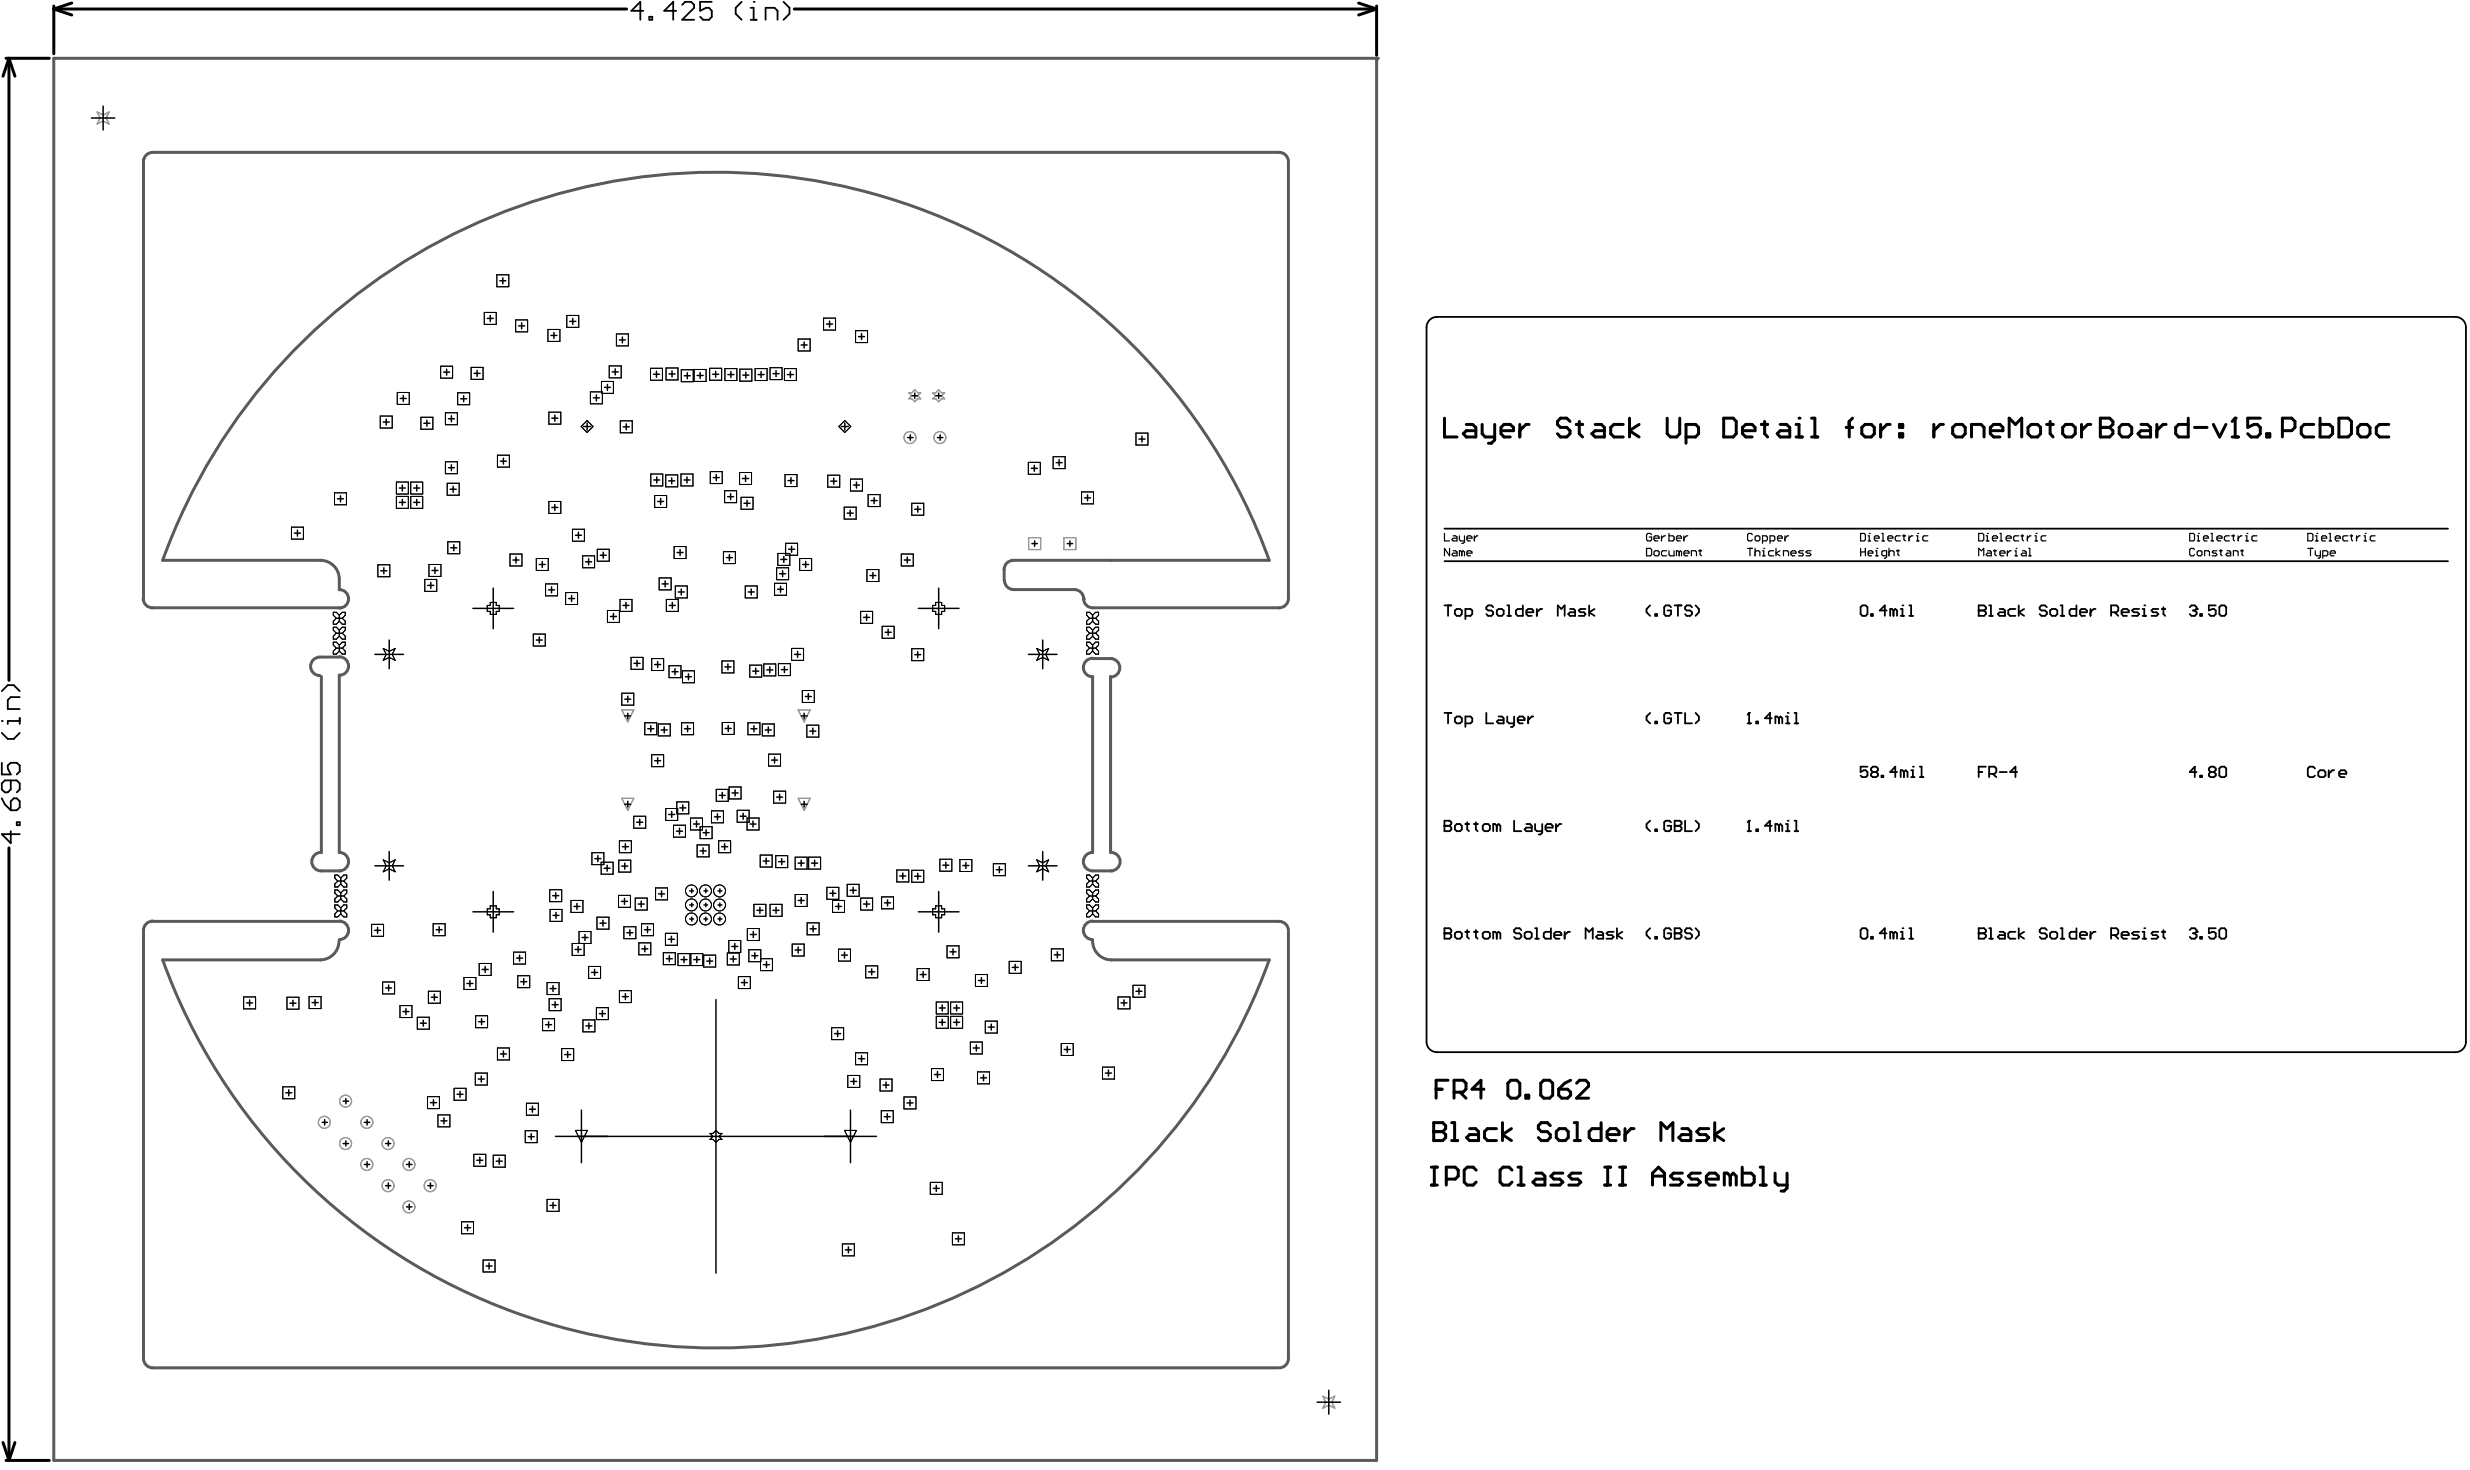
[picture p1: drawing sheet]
<svg xmlns="http://www.w3.org/2000/svg" width="349mm" height="207mm" viewBox="0 0 349 207" stroke-linecap="round" stroke-linejoin="round" font-family="sans-serif">
<g fill="none" stroke="#000" stroke-width=".14">
<path d="M70.1 38.8h1.7v1.7h-1.7zM53.7 58.7h1.6v1.7h-1.6zM56.1 55.4h1.6v1.7h-1.6zM59.4 58.9h1.7v1.7h-1.7zM62.2 51.7h1.7v1.7h-1.7zM62.9 58.2h1.6v1.7h-1.6zM64.6 55.4h1.7v1.7h-1.7zM66.5 51.8h1.7v1.7h-1.7zM68.3 44.1h1.7v1.7h-1.7zM72.8 45.1h1.7v1.7h-1.7zM77.3 46.5h1.7v1.7h-1.7zM77.4 58.2h1.7v1.6h-1.7z"/>
<path d="M80 44.5h1.7v1.7h-1.7zM83.3 55.3h1.7v1.7h-1.7zM84.9 53.8h1.7v1.7h-1.7zM86 51.6h1.7v1.7h-1.7zM87 47.1h1.7v1.7h-1.7zM87.5 59.4h1.7v1.7h-1.7zM91.8 52h1.7v1.7h-1.7zM94 51.9h1.7v1.7h-1.7zM96.1 52.2h1.7v1.7h-1.7zM98 52.1h1.6v1.7h-1.6zM100.1 52h1.7v1.7h-1.7zM102.3 52h1.7v1.7h-1.7z"/>
<path d="M104.4 52.1h1.7v1.7h-1.7zM106.6 52h1.6v1.7h-1.6zM108.7 51.9h1.7v1.7h-1.7zM110.7 52h1.7v1.7h-1.7zM112.6 47.8h1.7v1.7h-1.7zM116.2 44.9h1.7v1.7h-1.7zM120.7 46.7h1.7v1.6h-1.7zM41.1 74.4h1.7v1.7h-1.7zM47.2 69.5h1.7v1.7h-1.7zM53.3 79.7h1.7v1.7h-1.7zM55.9 68h1.7v1.7h-1.7zM55.9 70h1.7v1.7h-1.7z"/>
<path d="M58 68h1.6v1.7h-1.6zM58 70h1.6v1.7h-1.6zM60.5 79.7h1.7v1.6h-1.7zM62.9 65.2h1.6v1.6h-1.6zM63.1 68.2h1.7v1.7h-1.7zM63.2 76.5h1.7v1.6h-1.7zM70.2 64.2h1.7v1.7h-1.7zM72 78.2h1.7v1.7h-1.7zM75.7 78.8h1.7v1.7h-1.7zM77.4 70.8h1.7v1.7h-1.7zM80.8 74.7h1.7v1.7h-1.7zM82 60.2l.8-.9 .9 .9-.9 .8z"/>
<path d="M82.2 78.4h1.7v1.7h-1.7zM84.3 77.5h1.7v1.7h-1.7zM91.8 66.9h1.7v1.7h-1.7zM92.4 69.9h1.7v1.7h-1.7zM93.9 67h1.7v1.7h-1.7zM95.1 77.1h1.7v1.7h-1.7zM96.1 66.9h1.7v1.7h-1.7zM100.2 66.6h1.7v1.6h-1.7zM102.1 77.8h1.7v1.7h-1.7zM102.3 69.2h1.6v1.7h-1.6zM104.4 66.7h1.6v1.7h-1.6zM104.6 70.2h1.7v1.7h-1.7z"/>
<path d="M109.8 78.1h1.6v1.7h-1.6zM110.8 67h1.7v1.7h-1.7zM110.9 76.7h1.6v1.6h-1.6zM112.8 78.8h1.7v1.7h-1.7zM116.8 67.1h1.7v1.6h-1.7zM118.4 60.2l.8-.9 .9 .9-.9 .8zM119.1 71.6h1.7v1.7h-1.7zM120 67.6h1.7v1.7h-1.7zM122.5 69.8h1.7v1.7h-1.7zM127.2 78.2h1.7v1.7h-1.7zM128.7 71h1.6v1.7h-1.6zM145.1 65.2h1.7v1.7h-1.7z"/>
<path d="M148.6 64.4h1.7v1.7h-1.7zM152.6 69.4h1.7v1.7h-1.7zM160.3 61.1h1.7v1.7h-1.7zM47 90.6h.5l.4 .4 .4-.4h.4v.4l-.4 .5 .4 .4v.4h-.4l-.4-.4-.4 .4h-.5v-.4l.5-.4-.5-.5zM47 86.4h.5l.4 .4 .4-.4h.4v.4l-.4 .4 .4 .5v.4h-.4l-.4-.4-.4 .4h-.5v-.4l.5-.5-.5-.4zM47 88.5h.5l.4 .4 .4-.4h.4v.4l-.4 .4 .4 .5v.4h-.4l-.4-.4-.4 .4h-.5v-.4l.5-.5-.5-.4zM54.1 91.5l.8 .4 .9-.4-.5 .8 .5 .9-.9-.4-.8 .4 .4-.9zM59.9 81.8h1.7v1.6h-1.7zM68.8 85.4h.4v-.4h.8v.4h.4v.9h-.4v.4h-.8v-.4h-.4zM75.3 89.5h1.6v1.7h-1.6zM77 82.4h1.7v1.7h-1.7zM79.8 83.6h1.7v1.7h-1.7z"/>
<path d="M85.7 86.1h1.7v1.7h-1.7zM87.5 84.6h1.7v1.7h-1.7zM87.7 97.8h1.7v1.7h-1.7zM89 92.8h1.7v1.6h-1.7zM92 92.9h1.6v1.7h-1.6zM93 81.6h1.7v1.6h-1.7zM94 84.6h1.7v1.7h-1.7zM94.4 93.9h1.7v1.7h-1.7zM95.3 82.7h1.7v1.7h-1.7zM96.3 94.7h1.7v1.6h-1.7zM101.9 93.3h1.7v1.7h-1.7zM105.2 82.7h1.7v1.7h-1.7z"/>
<path d="M105.8 93.9h1.7v1.6h-1.7zM107.8 93.7h1.7v1.7h-1.7zM109.3 82.3h1.7v1.7h-1.7zM109.6 80.1h1.7v1.7h-1.7zM109.8 93.6h1.7v1.7h-1.7zM111.7 91.5h1.7v1.7h-1.7zM113.2 97.4h1.7v1.7h-1.7zM121.4 86.3h1.7v1.7h-1.7zM122.3 80.4h1.7v1.7h-1.7zM124.5 88.4h1.7v1.7h-1.7zM128.7 91.5h1.6v1.7h-1.6zM131.6 85.4h.4v-.4h.9v.4h.4v.9h-.4v.4h-.9v-.4h-.4z"/>
<path d="M146.3 91.5l.8 .4 .9-.4-.4 .8 .4 .9-.9-.4-.8 .4 .4-.9zM153.3 90.6h.5l.4 .4 .4-.4h.4v.4l-.4 .5 .4 .4v.4h-.4l-.4-.4-.4 .4h-.5v-.4l.5-.4-.5-.5zM153.3 88.5h.5l.4 .4 .4-.4h.4v.4l-.4 .4 .4 .5v.4h-.4l-.4-.4-.4 .4h-.5v-.4l.5-.5-.5-.4zM153.3 86.4h.5l.4 .4 .4-.4h.4v.4l-.4 .4 .4 .5v.4h-.4l-.4-.4-.4 .4h-.5v-.4l.5-.5-.5-.4zM87.4 118.6h1.7v1.7h-1.7zM89.4 115.2h1.7v1.7h-1.7zM91 102h1.7v1.7h-1.7zM92 106.5h1.6v1.7h-1.6zM92.9 102.2h1.7v1.6h-1.7zM93.9 114.1h1.7v1.7h-1.7zM95 116.4h1.7v1.7h-1.7zM95.5 113.2h1.7v1.6h-1.7z"/>
<path d="M96.2 102h1.7v1.7h-1.7zM97.4 115.4h1.7v1.7h-1.7zM98.4 119.2h1.7v1.7h-1.7zM98.8 116.7h1.7v1.6h-1.7zM100.4 114.4h1.7v1.7h-1.7zM101.1 111.4h1.7v1.7h-1.7zM101.4 118.6h1.7v1.7h-1.7zM101.9 101.9h1.7v1.7h-1.7zM102.9 111.1h1.7v1.6h-1.7zM104 114.3h1.7v1.7h-1.7zM105.4 115.4h1.7v1.7h-1.7zM105.5 102h1.7v1.7h-1.7z"/>
<path d="M107.6 102.2h1.7v1.6h-1.7zM108.5 106.4h1.6v1.7h-1.6zM109.2 111.6h1.7v1.7h-1.7zM113.9 102.3h1.6v1.7h-1.6zM47.2 127.7h.5l.4 .4 .4-.4h.4v.4l-.4 .4 .4 .5v.4h-.4l-.4-.4-.4 .4h-.5v-.4l.5-.5-.5-.4zM47.2 123.5h.5l.4 .4 .4-.4h.4v.4l-.4 .4 .4 .4v.5h-.4l-.4-.5-.4 .5h-.5v-.5l.5-.4-.5-.4zM47.2 125.6h.5l.4 .4 .4-.4h.4v.4l-.4 .4 .4 .5v.4h-.4l-.4-.4-.4 .4h-.5v-.4l.5-.5-.5-.4zM52.4 130.4h1.7v1.7h-1.7zM54 138.6h1.7v1.7h-1.7zM54.1 121.3l.8 .5 .9-.5-.5 .9 .5 .8-.9-.4-.8 .4 .4-.8zM60.4 139.9h1.7v1.7h-1.7zM61.1 130.4h1.7v1.6h-1.7z"/>
<path d="M65.5 137.9h1.7v1.7h-1.7zM67.6 136h1.7v1.6h-1.7zM68.8 128.2h.4v-.4h.8v.4h.4v.9h-.4v.4h-.8v-.4h-.4zM72.5 134.4h1.7v1.6h-1.7zM73.1 137.7h1.6v1.7h-1.6zM77.2 138.7h1.7v1.6h-1.7zM77.6 125.5h1.7v1.7h-1.7zM77.6 128.3h1.7v1.7h-1.7zM80.6 127.1h1.7v1.7h-1.7zM81.7 133.1v-1.7h1.7v1.7h-2.7v1.7h1.7v-1.7M83.1 136.4h1.6v1.7h-1.6zM83.5 120.3h1.7v1.7h-1.7z"/>
<path d="M84.2 129.4h1.7v1.7h-1.7zM84.8 121.7h1.7v1.7h-1.7zM87.3 126.3h1.7v1.7h-1.7zM87.3 121.4h1.7v1.7h-1.7zM87.4 139.8h1.7v1.7h-1.7zM88 130.8h1.7v1.7h-1.7zM89.6 126.7h1.7v1.7h-1.7zM90.1 133h1.7v1.7h-1.7zM90.5 130.4h1.7v1.6h-1.7zM92.5 125.3h1.7v1.7h-1.7zM93.6 134.4h1.7v1.7h-1.7zM93.9 131.7h1.7v1.7h-1.7z"/>
<path d="M95.7 134.6h1.7v1.7h-1.7zM97.5 134.6h1.7v1.7h-1.7zM99.3 134.8h1.7v1.7h-1.7zM102.6 134.5h1.7v1.7h-1.7zM102.8 132.7h1.7v1.7h-1.7zM104.2 137.8h1.7v1.7h-1.7zM105.5 131h1.6v1.7h-1.6zM105.7 134h1.7v1.7h-1.7zM106.4 127.6h1.7v1.7h-1.7zM107.3 120.7h1.7v1.6h-1.7zM107.3 135.3h1.7v1.7h-1.7zM108.7 127.6h1.7v1.7h-1.7z"/>
<path d="M109.5 120.7h1.7v1.7h-1.7zM111.8 133.2h1.7v1.7h-1.7zM112.2 121h1.7v1.6h-1.7zM112.2 126.2h1.7v1.7h-1.7zM113.9 130.2h1.7v1.7h-1.7zM114.1 121h1.7v1.6h-1.7zM116.7 125.2h1.7v1.7h-1.7zM117.5 127.1h1.7v1.7h-1.7zM118.3 133.9h1.7v1.7h-1.7zM119.5 124.8h1.7v1.7h-1.7zM121.4 126.7h1.7v1.7h-1.7zM122.2 136.3h1.7v1.7h-1.7z"/>
<path d="M124.4 126.6h1.7v1.6h-1.7zM126.6 122.8h1.6v1.7h-1.6zM128.7 122.8h1.6v1.7h-1.6zM129.4 136.7h1.7v1.7h-1.7zM131.6 128.2h.4v-.4h.9v.4h.4v.9h-.4v.4h-.9v-.4h-.4zM132.6 121.3h1.7v1.6h-1.7zM133.6 133.5h1.7v1.7h-1.7zM135.5 121.3h1.6v1.7h-1.6zM137.6 137.5h1.7v1.7h-1.7zM140.2 121.9h1.7v1.7h-1.7zM142.4 135.7h1.7v1.6h-1.7zM146.3 121.3l.8 .5 .9-.5-.4 .9 .4 .8-.9-.4-.8 .4 .4-.8z"/>
<path d="M148.4 133.9h1.6v1.7h-1.6zM153.3 127.7h.5l.4 .4 .4-.4h.4v.4l-.4 .4 .4 .5v.4h-.4l-.4-.4-.4 .4h-.5v-.4l.5-.5-.5-.4zM153.3 125.6h.5l.4 .4 .4-.4h.4v.4l-.4 .4 .4 .5v.4h-.4l-.4-.4-.4 .4h-.5v-.4l.5-.5-.5-.4zM153.3 123.5h.5l.4 .4 .4-.4h.4v.4l-.4 .4 .4 .4v.5h-.4l-.4-.5-.4 .5h-.5v-.5l.5-.4-.5-.4zM159.9 139h1.7v1.7h-1.7zM34.4 140.7h1.7v1.7h-1.7zM39.9 153.4h1.7v1.6h-1.7zM40.5 140.7h1.7v1.7h-1.7zM43.6 140.6h1.7v1.7h-1.7zM56.4 141.9h1.7v1.7h-1.7zM58.9 143.5h1.7v1.7h-1.7zM60.3 154.8h1.7v1.6h-1.7z"/>
<path d="M61.8 157.3h1.7v1.7h-1.7zM64.1 153.6h1.7v1.7h-1.7zM67.1 151.4h1.7v1.7h-1.7zM67.1 143.3h1.7v1.7h-1.7zM70.2 147.9h1.7v1.7h-1.7zM74.1 159.6h1.7v1.6h-1.7zM74.3 155.7h1.7v1.7h-1.7zM76.6 143.8h1.7v1.6h-1.7zM77.5 140.9h1.7v1.7h-1.7zM79.3 148h1.7v1.7h-1.7zM81.2 159.5h1.7l-.9 1.7zM82.3 143.9h1.6v1.7h-1.6z"/>
<path d="M84.2 142.2h1.6v1.7h-1.6zM100.2 159.9h.4l.4-.4 .5 .4h.4l-.4 .5 .4 .4h-.4l-.5 .4-.4-.4h-.4l.4-.4zM117.4 145h1.6v1.7h-1.6zM119.2 159.5h1.7l-.9 1.7zM119.6 151.8h1.7v1.6h-1.7zM120.7 148.6h1.7v1.6h-1.7zM124.2 152.3h1.7v1.7h-1.7zM124.4 156.7h1.6v1.7h-1.6zM127.6 154.8h1.7v1.7h-1.7zM131.4 150.8h1.7v1.7h-1.7zM132.1 141.4h1.7v1.7h-1.7zM132.1 143.4h1.7v1.7h-1.7z"/>
<path d="M134.1 143.4h1.7v1.7h-1.7zM134.1 141.4h1.7v1.7h-1.7zM136.9 147h1.7v1.7h-1.7zM137.9 151.3h1.7v1.6h-1.7zM139 144.1h1.7v1.7h-1.7zM149.8 147.3h1.6v1.6h-1.6zM155.6 150.6h1.7v1.7h-1.7zM157.8 140.7h1.7v1.7h-1.7zM65.1 172.4h1.7v1.7h-1.7zM66.9 162.9h1.6v1.7h-1.6zM68.2 177.8h1.7v1.7h-1.7zM69.6 163h1.7v1.7h-1.7z"/>
<path d="M77.2 169.2h1.7v1.7h-1.7zM118.9 175.5h1.7v1.7h-1.7zM131.3 166.8h1.7v1.7h-1.7zM134.4 174h1.7v1.7h-1.7z"/>
<circle cx="97.6" cy="125.7" r=".84"/>
<circle cx="97.6" cy="129.7" r=".84"/>
<circle cx="97.6" cy="127.7" r=".84"/>
<circle cx="99.6" cy="125.7" r=".84"/>
<circle cx="99.6" cy="129.7" r=".84"/>
<circle cx="99.6" cy="127.7" r=".84"/>
<circle cx="101.5" cy="125.7" r=".84"/>
<circle cx="101.5" cy="129.7" r=".84"/>
<circle cx="101.5" cy="127.7" r=".84"/>
</g>
<g fill="none" stroke="#969696" stroke-width=".17">
<path d="M13.7 15.8l.9 .4 .8-.4-.4 .9 .4 .8-.8-.4-.9 .4 .4-.8zM128.2 55.4h.5l.4-.4 .4 .4h.4l-.4 .4 .4 .5h-.4l-.4 .4-.4-.4h-.5l.5-.5zM131.6 55.4h.4l.5-.4 .4 .4h.4l-.4 .4 .4 .5h-.4l-.4 .4-.5-.4h-.4l.4-.5zM145.2 75.9h1.6v1.6h-1.6zM150.1 75.9h1.7v1.6h-1.7zM87.7 100.2h1.7l-.8 1.7zM87.7 112.7h1.7l-.8 1.6zM112.6 100.2h1.7l-.8 1.7zM112.6 112.7h1.7l-.8 1.6zM186.7 197l.8 .4 .8-.4-.4 .9 .4 .8-.8-.4-.8 .4 .4-.8z"/>
<circle cx="128.4" cy="61.7" r=".84"/>
<circle cx="132.6" cy="61.7" r=".84"/>
<circle cx="45.8" cy="158.4" r=".84"/>
<circle cx="48.8" cy="155.4" r=".84"/>
<circle cx="51.8" cy="158.4" r=".84"/>
<circle cx="48.8" cy="161.4" r=".84"/>
<circle cx="51.8" cy="164.3" r=".84"/>
<circle cx="54.8" cy="161.4" r=".84"/>
<circle cx="54.8" cy="167.3" r=".84"/>
<circle cx="57.7" cy="170.3" r=".84"/>
<circle cx="57.7" cy="164.3" r=".84"/>
<circle cx="60.7" cy="167.3" r=".84"/>
</g>
<g fill="none" stroke="#000" stroke-width=".42">
<path d="M.8 8.2h6.2M1.3 8.2l.8 2.6M1.3 8.2l-.9 2.6M1.3 8.2v87.8M7.6 .9v6.7M7.6 1.3l2.5 .8M7.6 1.3h80.8M10.1 .4l-2.5 .9M112.1 1.3h82.2M191.7 .4l2.6 .9M194.3 .9v6.9M194.3 1.3l-2.6 .8"/>
<path d="M203.8 59v2.7h1.8M206.9 59.9h.9l.5 .4v1.4h-1.4l-.4-.5 .4-.4h1.4M209.1 59.9v1.3l.5 .5h1.3M210.9 59.9v2.2l-.4 .4h-.5M214.5 59.9v1.8M215.8 59.9h-.5l-.8 .9M221.5 59.5l-.4-.5h-.9l-.4 .5v.4l.4 .4h.9l.4 .5v.4l-.4 .5h-.9l-.4-.5M222.4 59.9h.9M222.9 59.5v1.7l.4 .5M225.1 59.9h.9l.4 .4v1.4h-1.3l-.5-.5 .5-.4h1.3M229.1 59.9h-1.4l-.4 .4v.9l.4 .5h1.4M229.9 59v2.7"/>
<path d="M231.3 59.9l-1.4 .9 1.4 .9M235.3 59v2.2l.4 .5h.9l.4-.5v-2.2M243.2 59h1.4l.4 .5v1.7l-.4 .5h-1.4zM248.5 59.9h.9M249 59.5v1.7l.4 .5M251.2 59.9h.9l.5 .4v1.4h-1.4l-.4-.5 .4-.4h1.4M253.4 59.9h.5v1.8M255.6 59h.5v2.7M261.4 59l-.5 .5v2.2M265.4 59.9v1.8M266.7 59.9h-.4l-.9 .9M268 59.9h.5v.4h-.5z"/>
<path d="M272.9 59.9v1.8M274.2 59.9h-.4l-.9 .9M288.8 59.9h.9M289.3 59.5v1.7l.4 .5M293.7 59.9v1.8M295 59.9h-.4l-.9 .9M296.4 59h1.3l.5 .5v.4l-.5 .4 .5 .5v.4l-.5 .5h-1.3zM302.1 59.9h.9l.5 .4v1.4h-1.4l-.4-.5 .4-.4h1.4M304.4 59.9v1.8M305.7 59.9h-.5l-.8 .9M308.8 59v2.7h-1.4l-.4-.5v-.9l.4-.4h1.4M312.3 59.9l.9 1.8 .9-1.8"/>
<path d="M315 59.5l.4-.5v2.7M319 59h-1.8v1.3l.9-.4h.4l.5 .4v.9l-.5 .5h-.9l-.4-.5M326.5 59.9h-1.3l-.5 .4v.9l.5 .5h1.3M327.4 59v2.7h1.3l.5-.5v-.9l-.5-.4h-1.3M330 59h1.4l.4 .5v1.7l-.4 .5h-1.4zM337.1 59.9h-1.3l-.5 .4v.9l.5 .5h1.3M211.8 60.8h1.8v-.5l-.5-.4h-.9l-.4 .4v.9l.4 .5h.9M237.9 61.7h1.4l.4-.5v-.9l-.4-.4h-1.4v2.6M245.9 60.8h1.8v-.5l-.5-.4h-.8l-.5 .4v.9l.5 .5h.8M253.4 61.7h.9M255.6 61.7h.9M260.5 60.3h.9"/>
<path d="M262.7 60.3l.5-.4h.9l.4 .4v.9l-.4 .5h-.9l-.5-.5zM268 61.2h.5v.5h-.5zM275.5 60.3l.5-.4h.9l.4 .4v.9l-.4 .5h-.9l-.5-.5zM278.2 61.7v-1.8h1.4l.4 .4v1.4M280.9 60.8h1.7v-.5l-.4-.4h-.9l-.4 .4v.9l.4 .5h.9M283.5 61.7v-2.7l.9 .9 .9-.9v2.7M286.2 60.3l.4-.4h.9l.4 .4v.9l-.4 .5h-.9l-.4-.5zM291.1 60.3l.4-.4h.9l.4 .4v.9l-.4 .5h-.9l-.4-.5zM296.4 60.3h1.3M299 60.3l.5-.4h.8l.5 .4v.9l-.5 .5h-.8l-.5-.5zM309.7 60.3h1.7M315 61.7h.9"/>
<path d="M319.8 61.2h.5v.5h-.5zM322.1 60.8h1.3l.4-.5v-.8l-.4-.5h-1.3v2.7M332.7 60.3l.4-.4h.9l.4 .4v.9l-.4 .5h-.9l-.4-.5zM1.3 119.6v86.5M202.3 158.4h1.3l.4 .4v.5l-.4 .4 .4 .4v.4l-.4 .4h-1.3zM202.3 159.7h1.3M202.7 153.7h.8M204.3 152.4h-1.6v2.6M204.8 158.4h.5v2.5M205.2 154.1h1.2l.5-.4v-.8l-.5-.5h-1.2v2.6M206 154.1l.9 .9M207.4 159.3h.8l.4 .4v1.2h-1.2l-.4-.4 .4-.4h1.2"/>
<path d="M209.4 153.7h-1.7l1.3-1.3v2.6M211.2 159.3h-1.3l-.4 .4v.8l.4 .4h1.3M212 158.4v2.5M212.8 152.9l.4-.5h.8l.5 .5v1.6l-.5 .5h-.8l-.4-.5zM213.3 159.3l-1.3 .8 1.3 .8M215.3 154.5h.4v.5h-.4zM217.4 152.9l.4-.5h.9l.4 .5v1.6l-.4 .5h-.9l-.4-.5zM218.8 158.8l-.5-.4h-.8l-.4 .4v.5l.4 .4h.8l.5 .4v.4l-.5 .4h-.8l-.4-.4M219.6 159.7l.4-.4h.9l.4 .4v.8l-.4 .4h-.9l-.4-.4zM219.9 153.7h1.3l.4 .4v.4l-.4 .5h-.8l-.5-.5zM221.6 152.4l-.8 .5-.9 .8M222.1 158.4h.5v2.5"/>
<path d="M222.5 152.9l.4-.5h.8l.5 .5v.4l-1.7 1.7h1.7M225.9 158.4v2.5h-1.2l-.5-.4v-.8l.5-.4h1.2M229.3 159.3v1.6M230.6 159.3h-.4l-.9 .8M237.3 159.3h.9l.4 .4v1.2h-1.3l-.4-.4 .4-.4h1.3M241.1 159.3h-1.2l-.5 .4 .5 .4h.8l.4 .4-.4 .4h-1.3M242 158.4v2.5M243.2 159.3l-1.2 .8 1.2 .8M202 164.7h.8M202 167.2h.8M202.4 164.7v2.5M204.1 166.4h1.2l.5-.4v-.9l-.5-.4h-1.2v2.5"/>
<path d="M204.8 160.9h.9M208.3 165.1l-.4-.4h-.9l-.4 .4v1.7l.4 .4h.9l.4-.4M213.4 165.1l-.5-.4h-.8l-.4 .4v1.7l.4 .4h.8l.5-.4M214.2 164.7h.4v2.5M214.2 167.2h.9M216.7 165.5h.9l.4 .5v1.2h-1.3l-.4-.4 .4-.4h1.3M220.5 165.5h-1.2l-.5 .5 .5 .4h.8l.4 .4-.4 .4h-1.3M222.1 160.9h.9M223.1 165.5h-1.3l-.4 .5 .4 .4h.8l.5 .4-.5 .4h-1.2M226.4 164.7h.9M226.4 167.2h.9M226.8 160.1h1.7v-.4l-.5-.4h-.8l-.4 .4v.8l.4 .4h.8"/>
<path d="M226.9 164.7v2.5M228.6 164.7h.8M228.6 167.2h.8M229 164.7v2.5M233.2 167.2v-1.7l.8-.8 .9 .8v1.7M233.2 166h1.7M234.4 160.9v-2.5l.8 .9 .9-.9v2.5M237.4 165.5h-1.3l-.4 .5 .4 .4h.9l.4 .4-.4 .4h-1.3M239.9 165.5h-1.2l-.4 .5 .4 .4h.8l.4 .4-.4 .4h-1.2M240.8 166.4h1.7v-.4l-.5-.5h-.8l-.4 .5v.8l.4 .4h.8M244.2 166l.4-.5 .4 .5v1.2M244.2 166l-.5-.5h-.4v1.7"/>
<path d="M244.2 166v1.2M245.8 164.7v2.5h1.3l.4-.4v-.8l-.4-.5h-1.3M248.4 164.7h.4v2.5M248.4 167.2h.8M250.5 165.5v1.3l.4 .4h1.3M252.2 165.5v2.1l-.4 .5h-.5M.4 203.6l.9 2.5M.8 206.1h6.2M2.1 203.6l-.8 2.5"/>
</g>
<g fill="none" stroke="#000" stroke-width=".25">
<path d="M90.8 1.5h-1.7l1.3-1.2v2.5M91.6 2.4h.4v.4h-.4zM95.4 1.5h-1.7l1.3-1.2v2.5M96.3 .7l.4-.4h.8l.5 .4v.4l-1.7 1.7h1.7M100.4 .3h-1.6v1.2l.8-.4h.5l.3 .4v.9l-.3 .4h-.9l-.4-.4M104.7 .3l-.9 .8v.8l.9 .9M105.9 2.8h.9M105.9 1.1h.4v1.7M106.3 .3h.1M108 2.8v-1.7h1.3l.4 .4v1.3M110.6 .3l.8 .8v.8l-.8 .9M201.6 45.3l.7-.5 .5-.1h143.7a1.48 1.48 0 0 1 1.5 1.5v100.8a1.48 1.48 0 0 1-1.5 1.5h-143.7a1.48 1.48 0 0 1-1.5-1.5v-100.8l.1-.5z"/>
<path d="M203.8 79.2h141.6M203.8 74.6h141.6M.3 97.5l.8-.8h.8l.9 .8M2.8 98.4h-1.3l-.4 .4v1.3h1.7M203.8 85.4h1M204.3 85.4v1.5M205.3 86.1l.3-.2h.4l.3 .2v.6l-.3 .2h-.4l-.3-.2zM206.8 86.9h.7l.3-.2v-.6l-.3-.2h-.7v1.5M210.7 85.7l-.2-.3h-.5l-.3 .3v.2l.3 .2h.5l.2 .3v.3l-.2 .2h-.5l-.3-.2M211.2 86.1l.3-.2h.4l.3 .2v.6l-.3 .2h-.4l-.3-.2zM212.7 86.9h.5M212.7 85.4h.2v1.5"/>
<path d="M214.9 85.4v1.5h-.7l-.3-.2v-.6l.3-.2h.7M215.4 86.4h1v-.3l-.3-.2h-.5l-.2 .2v.6l.2 .2h.5M216.9 85.9v1M217.6 85.9h-.2l-.5 .5M219.8 86.9v-1.5l.5 .5 .5-.5v1.5M221.5 85.9h.6l.2 .2v.8h-.8l-.2-.2 .2-.3h.8M223.7 85.9h-.7l-.2 .2 .2 .3h.5l.2 .3-.2 .2h-.7M224.2 85.4v1.5M225 85.9l-.8 .5 .8 .5M232.9 85.4l-.6 .5v.5l.6 .5M233.6 86.7h.2v.2h-.2zM235.8 85.7l-.2-.3h-.6l-.2 .3v1l.2 .2h.6l.2-.2v-.6h-.5"/>
<path d="M236.3 85.4h1M236.8 85.4v1.5M238.8 85.7l-.3-.3h-.5l-.2 .3v.2l.2 .2h.5l.3 .3v.3l-.3 .2h-.5l-.2-.2M239.3 85.4l.4 .5v.5l-.4 .5M262.6 85.7l.2-.3h.5l.2 .3v1l-.2 .2h-.5l-.2-.2zM264 86.7h.3v.2h-.3zM266.2 86.1h-.9l.7-.7v1.5M267.2 86.1l-.2-.2h-.3v1M267.2 86.1v.8M267.2 86.1l.2-.2 .3 .2v.8M268.2 85.9h.3v1M268.2 86.9h.5"/>
<path d="M268.5 85.4h.1M269.4 85.4h.3v1.5M269.4 86.9h.5M279.2 86.1h.1M279.2 85.4h.8l.2 .3v.2l-.2 .2 .2 .3v.3l-.2 .2h-.8zM279.2 86.1h.8M280.7 86.9h.5M280.7 85.4h.2v1.5M282.2 85.9h.5l.2 .2v.8h-.7l-.3-.2 .3-.3h.7M284.4 85.9h-.8l-.2 .2v.6l.2 .2h.8M284.9 85.4v1.5M285.6 85.9l-.7 .5 .7 .5"/>
<path d="M288.8 85.7l-.2-.3h-.5l-.3 .3v.2l.3 .2h.5l.2 .3v.3l-.2 .2h-.5l-.3-.2M289.3 86.1l.2-.2h.6l.2 .2v.6l-.2 .2h-.6l-.2-.2zM290.8 86.9h.5M290.8 85.4h.2v1.5M293 85.4v1.5h-.8l-.2-.2v-.6l.2-.2h.8M293.5 86.4h1v-.3l-.3-.2h-.5l-.2 .2v.6l.2 .2h.5M295 85.9v1M295.7 85.9h-.2l-.5 .5M297.9 86.4h.8l.2-.3v-.4l-.2-.3h-.8v1.5M298.4 86.4l.5 .5M299.4 86.4h1v-.3l-.3-.2h-.5l-.2 .2v.6l.2 .2h.5M301.9 85.9h-.8l-.2 .2 .2 .3h.5l.3 .3-.3 .2h-.7"/>
<path d="M302.3 86.9h.5M302.3 85.9h.3v1M302.6 85.4h.1M304.6 85.9h-.8l-.2 .2 .2 .3h.5l.3 .3-.3 .2h-.7M305.1 85.9h.4M305.3 85.7v1l.2 .2M309 85.7l.2-.3h.5l.3 .3v.2M309.5 86.1h.2M309.7 86.1l.3 .3v.3l-.3 .2h-.5l-.2-.2M310 85.9h.1M310 85.9l-.3 .2M310.5 86.7h.2v.2h-.2z"/>
<path d="M312.7 85.4h-1v.7l.5-.2h.2l.3 .2v.6l-.3 .2h-.5l-.2-.2M313.2 85.7l.2-.3h.5l.2 .3v1l-.2 .2h-.5l-.2-.2zM.3 101.7h.1M.3 107.6v1.7h1.2l-.4-.9v-.4l.4-.4h.9l.4 .4v.9l-.4 .4M.3 112.7l.4 .8 .8 .8M.3 103.4l.8 .9h.8l.9-.9M1.5 117.3v1.7l-1.2-1.3h2.5M1.5 110.1v1.3l-.4 .4h-.4l-.4-.4v-.9l.4-.4h1.7l.4 .4v.9l-.4 .4M1.5 113.1l.4-.4h.5l.4 .4v.8l-.4 .4h-.9zM2.4 116h.4v.4h-.4zM2.8 101.3v.9M2.8 101.7h-1.7v.5"/>
<path d="M203.8 116.5h.1M203.8 115.8h.7l.3 .2v.3l-.3 .2 .3 .3v.2l-.3 .3h-.7zM203.8 116.5h.7M203.8 100.6h1M204.3 100.6v1.5M205.3 116.5l.3-.2h.4l.3 .2v.5l-.3 .3h-.4l-.3-.3zM205.3 101.4l.3-.3h.4l.3 .3v.4l-.3 .3h-.4l-.3-.3zM206.8 102.1h.7l.3-.3v-.4l-.3-.3h-.7v1.5M206.8 116.3h.5M207 116v1l.3 .3M208 116.3h.5M208.3 116v1l.2 .3"/>
<path d="M209.2 116.5l.3-.2h.5l.2 .2v.5l-.2 .3h-.5l-.3-.3zM209.7 100.6v1.5h1M211.2 116.5l-.2-.2h-.3v1M211.2 116.5v.8M211.2 116.5l.3-.2 .2 .2v.8M211.5 101.1h.4l.3 .3v.7h-.7l-.3-.3 .3-.2h.7M212.7 101.1v.7l.2 .3h.8M213.7 115.8v1.5h1M213.7 101.1v1.2l-.3 .3h-.2M214.2 101.6h.9v-.2l-.2-.3h-.5l-.2 .3v.4l.2 .3h.5M215.4 116.3h.5l.2 .2v.8h-.7l-.3-.3 .3-.2h.7M215.6 101.1v1"/>
<path d="M216.4 101.1h-.3l-.5 .5M216.6 116.3v.7l.3 .3h.7M217.6 116.3v1.2l-.2 .3h-.3M218.1 116.8h1v-.3l-.3-.2h-.5l-.2 .2v.5l.2 .3h.5M219.6 116.3v1M220.3 116.3h-.2l-.5 .5M232.9 100.6l-.6 .5v.5l.6 .5M232.9 115.8l-.6 .5v.5l.6 .5M233.6 101.8h.2v.3h-.2zM233.6 117h.2v.3h-.2zM235.8 100.9l-.2-.3h-.6l-.2 .3v.9l.2 .3h.6l.2-.3v-.4h-.5M235.8 116l-.2-.2h-.6l-.2 .2v1l.2 .3h.6l.2-.3v-.5h-.5"/>
<path d="M236.3 116.5h.1M236.3 115.8h.7l.3 .2v.3l-.3 .2 .3 .3v.2l-.3 .3h-.7zM236.3 116.5h.7M236.3 100.6h1M236.8 100.6v1.5M237.8 100.6v1.5h1M237.8 115.8v1.5h1M239.3 100.6l.4 .5v.5l-.4 .5M239.3 115.8l.4 .5v.5l-.4 .5M246.6 117.3h.5M246.6 102.1h.5M246.8 115.8h.1"/>
<path d="M246.8 100.6h.1M246.8 100.6v1.5M246.8 115.8v1.5M246.8 115.8l-.2 .2M246.8 100.6l-.2 .3M247.8 117h.3v.3h-.3zM247.8 101.8h.3v.3h-.3zM250 116.5h-.9l.7-.7v1.5M250 101.4h-.9l.7-.8v1.5M251 101.4l-.2-.3h-.3v1M251 116.5l-.2-.2h-.3v1M251 101.4v.7"/>
<path d="M251 116.5v.8M251 116.5l.2-.2 .3 .2v.8M251 101.4l.2-.3 .3 .3v.7M252 117.3h.5M252 102.1h.5M252 116.3h.3v1M252 101.1h.3v1M252.3 115.8h.1M252.3 100.6h.1M253.2 117.3h.5M253.2 115.8h.3v1.5M253.2 102.1h.5"/>
<path d="M253.2 100.6h.3v1.5M263.5 108.2h-.9v.7l.4-.2h.3l.2 .2v.6l-.2 .2h-.5l-.2-.2M264.3 108.9l-.3-.2v-.3l.3-.2h.4l.3 .2v.3l-.3 .2M264.3 108.9h.4M264.3 108.9l-.3 .3v.3l.3 .2h.4l.3-.2v-.3l-.3-.3M265.5 109.5h.3v.2h-.3zM267.7 108.9h-1l.7-.7v1.5M268.7 108.9l-.2-.2h-.3v1M268.7 108.9v.8M268.7 108.9l.2-.2 .3 .2v.8M269.7 109.7h.4M269.7 108.7h.2v1"/>
<path d="M269.9 108.2h.1M270.9 108.2h.3v1.5M270.9 109.7h.5M279.2 108.9h.5M280.2 108.2h-1v1.5M280.7 109.2h.7l.3-.3v-.5l-.3-.2h-.7v1.5M281.2 109.2l.5 .5M282.2 108.9h1M284.7 108.9h-1.1l.8-.7v1.5M310 108.9h-1l.7-.7v1.5M310.5 109.5h.2v.2h-.2zM311.9 108.9l-.2-.2v-.3l.2-.2h.5l.3 .2v.3l-.3 .2"/>
<path d="M311.9 108.9h.5M311.9 108.9l-.2 .3v.3l.2 .2h.5l.3-.2v-.3l-.3-.3M313.2 108.4l.2-.2h.5l.2 .2v1.1l-.2 .2h-.5l-.2-.2zM326.7 108.4l-.3-.2h-.5l-.2 .2v1.1l.2 .2h.5l.3-.2M327.1 108.9l.3-.2h.5l.2 .2v.6l-.2 .2h-.5l-.3-.2zM328.6 108.7v1M329.4 108.7h-.3l-.5 .5M330.1 109.2h1v-.3l-.3-.2h-.5l-.2 .2v.6l.2 .2h.5M203.8 131.7h.1M203.8 131h.7l.3 .2v.3l-.3 .2 .3 .3v.2l-.3 .3h-.7zM203.8 131.7h.7M205.3 131.7l.3-.2h.4l.3 .2v.5l-.3 .3h-.4l-.3-.3z"/>
<path d="M206.8 131.5h.5M207 131.2v1l.3 .3M208 131.5h.5M208.3 131.2v1l.2 .3M209.2 131.7l.3-.2h.5l.2 .2v.5l-.2 .3h-.5l-.3-.3zM211.2 131.7l-.2-.2h-.3v1M211.2 131.7v.8M211.2 131.7l.3-.2 .2 .2v.8M214.7 131.2l-.3-.2h-.5l-.2 .2v.3l.2 .2h.5l.3 .3v.2l-.3 .3h-.5l-.2-.3M215.1 131.7l.3-.2h.5l.2 .2v.5l-.2 .3h-.5l-.3-.3zM216.6 132.5h.5M216.6 131h.3v1.5"/>
<path d="M218.8 131v1.5h-.7l-.3-.3v-.5l.3-.2h.7M219.3 132h1v-.3l-.2-.2h-.5l-.3 .2v.5l.3 .3h.5M220.8 131.5v1M221.5 131.5h-.2l-.5 .5M223.7 132.5v-1.5l.5 .5 .6-.5v1.5M225.5 131.5h.5l.2 .2v.8h-.7l-.3-.3 .3-.2h.7M227.7 131.5h-.8l-.2 .2 .2 .3h.6l.2 .2-.2 .3h-.8M228.2 131v1.5M228.9 131.5l-.7 .5 .7 .5M232.9 131l-.6 .5v.5l.6 .5M233.6 132.2h.2v.3h-.2zM235.8 131.2l-.2-.2h-.6l-.2 .2v1l.2 .3h.6l.2-.3v-.5h-.5"/>
<path d="M236.3 131.7h.1M236.3 131h.7l.3 .2v.3l-.3 .2 .3 .3v.2l-.3 .3h-.7zM236.3 131.7h.7M238.8 131.2l-.3-.2h-.5l-.2 .2v.3l.2 .2h.5l.3 .3v.2l-.3 .3h-.5l-.2-.3M239.3 131l.4 .5v.5l-.4 .5M262.6 131.2l.2-.2h.5l.2 .2v1l-.2 .3h-.5l-.2-.3zM264 132.2h.3v.3h-.3zM266.2 131.7h-.9l.7-.7v1.5M267.2 131.7l-.2-.2h-.3v1M267.2 131.7v.8M267.2 131.7l.2-.2 .3 .2v.8M268.2 132.5h.5"/>
<path d="M268.2 131.5h.3v1M268.5 131h.1M269.4 132.5h.5M269.4 131h.3v1.5M279.2 131.7h.1M279.2 131h.8l.2 .2v.3l-.2 .2 .2 .3v.2l-.2 .3h-.8zM279.2 131.7h.8M280.7 132.5h.5M280.7 131h.2v1.5M282.2 131.5h.5l.2 .2v.8h-.7l-.3-.3 .3-.2h.7M284.4 131.5h-.8l-.2 .2v.5l.2 .3h.8M284.9 131v1.5"/>
<path d="M285.6 131.5l-.7 .5 .7 .5M288.8 131.2l-.2-.2h-.5l-.3 .2v.3l.3 .2h.5l.2 .3v.2l-.2 .3h-.5l-.3-.3M289.3 131.7l.2-.2h.6l.2 .2v.5l-.2 .3h-.6l-.2-.3zM290.8 132.5h.5M290.8 131h.2v1.5M293 131v1.5h-.8l-.2-.3v-.5l.2-.2h.8M293.5 132h1v-.3l-.3-.2h-.5l-.2 .2v.5l.2 .3h.5M295 131.5v1M295.7 131.5h-.2l-.5 .5M297.9 132h.8l.2-.3v-.5l-.2-.2h-.8v1.5M298.4 132l.5 .5M299.4 132h1v-.3l-.3-.2h-.5l-.2 .2v.5l.2 .3h.5"/>
<path d="M301.9 131.5h-.8l-.2 .2 .2 .3h.5l.3 .2-.3 .3h-.7M302.3 132.5h.5M302.3 131.5h.3v1M302.6 131h.1M304.6 131.5h-.8l-.2 .2 .2 .3h.5l.3 .2-.3 .3h-.7M305.1 131.5h.4M305.3 131.2v1l.2 .3M309 131.2l.2-.2h.5l.3 .2v.3M309.5 131.7h.2M309.7 131.7l.3 .3v.2l-.3 .3h-.5l-.2-.3M310 131.5h.1M310 131.5l-.3 .2"/>
<path d="M310.5 132.2h.2v.3h-.2zM312.7 131h-1v.7l.7-.2 .3 .2v.5l-.3 .3h-.5l-.2-.3M313.2 131.2l.2-.2h.5l.2 .2v1l-.2 .3h-.5l-.2-.3z"/>
</g>
<g fill="none" stroke="#000" stroke-width=".17">
<path d="M203.8 75.3v1h.7M204.5 77.4v1l-.7-1v1M205.1 77.7h.3l.2 .2v.5h-.5l-.2-.1 .2-.2h.5M205.1 75.6h.3l.2 .2v.5h-.5l-.2-.1 .2-.3h.5M205.9 75.6v.6l.2 .1h.6M206.3 77.9l-.2-.2h-.2v.7M206.3 77.9v.5M206.3 77.9l.1-.2 .3 .2v.5M206.7 75.6v.9l-.4 .2M207 78.1h.7v-.2l-.2-.2h-.3l-.2 .2v.4l.2 .1h.3M207 75.9h.7v-.1l-.2-.2h-.3l-.2 .2v.4l.2 .1h.3M208 75.6v.7"/>
<path d="M208.6 75.6h-.2l-.4 .3M232.3 77.4h.6l.2 .1v.8l-.2 .1h-.6zM233.1 75.4l-.2-.1h-.4l-.2 .1v.8l.2 .1h.4l.2-.1v-.4h-.4M233.4 77.9l.2-.2h.4l.1 .2v.4l-.1 .1h-.4l-.2-.1zM233.4 75.9h.7v-.1l-.1-.2h-.4l-.2 .2v.4l.2 .1h.4M234.5 75.6v.7M235 75.6h-.2l-.3 .3M235.2 77.7h-.6l-.1 .2v.4l.1 .1h.6M235.5 77.7v.6l.2 .1h.5v-.7M235.5 75.3v1h.6l.1-.1v-.4l-.1-.2h-.6M236.6 75.9h.7v-.1l-.2-.2h-.4l-.1 .2v.4l.1 .1h.4M236.9 77.9l-.3-.2v.7"/>
<path d="M236.9 77.9v.5M236.9 77.9l.2-.2 .2 .2v.5M237.6 78.1h.7v-.2l-.1-.2h-.4l-.2 .2v.4l.2 .1h.4M237.6 75.6v.7M238.2 75.6h-.2l-.4 .3M238.7 78.4v-.7h.5l.2 .2v.5M239.7 77.7h.4M239.9 77.5v.8l.2 .1M246.6 77.4h.7M246.9 77.4v1M247.3 75.4l-.2-.1h-.3l-.2 .1v.8l.2 .1h.3l.2-.1M247.7 77.9l.1-.2h.4l.1 .2v.5"/>
<path d="M247.7 75.8l.1-.2h.4l.1 .2v.4l-.1 .1h-.4l-.1-.1zM247.7 77.4v1M248.7 78.4h.4M248.7 77.7h.2v.7M248.7 76.3h.5l.2-.1v-.4l-.2-.2h-.5v1.1M248.9 77.4h.1M249.8 76.3h.5l.1-.1v-.4l-.1-.2h-.5v1.1M250.3 77.7h-.5l-.2 .2v.4l.2 .1h.5M250.6 77.4v1M250.8 75.9h.7v-.1l-.2-.2h-.3l-.2 .2v.4l.2 .1h.3M251.2 77.7l-.6 .4 .6 .3M251.7 78.4v-.7h.5l.2 .2v.5"/>
<path d="M251.9 75.6v.7M252.4 75.6h-.2l-.3 .3M252.7 78.1h.7v-.2l-.1-.2h-.4l-.2 .2v.4l.2 .1h.4M254.5 77.7h-.5l-.2 .2 .2 .2h.3l.2 .2-.2 .1h-.5M255.5 77.7h-.5l-.2 .2 .2 .2h.4l.1 .2-.1 .1h-.6M262.6 75.3h.5l.1 .1v.8l-.1 .1h-.5zM262.6 77.4v1M262.6 77.9h.6M263.2 77.4v1M263.6 78.1h.7v-.2l-.2-.2h-.3l-.2 .2v.4l.2 .1h.3M263.6 76.3h.3M263.6 75.6h.2v.7"/>
<path d="M263.8 75.3h.1M264.5 75.9h.7v-.1l-.2-.2h-.3l-.2 .2v.4l.2 .1h.3M264.7 78.4h.3M264.7 77.7h.1v.7M264.8 77.4h.1M265.5 75.3h.2v1M265.5 76.3h.4M266.2 78.4h-.5l-.2-.1v-.4l.2-.2h.5v.9l-.1 .2h-.2M266.4 75.9h.7v-.1l-.2-.2h-.3l-.2 .2v.4l.2 .1h.3M266.6 77.9l.2-.2h.3l.2 .2v.5M266.6 77.4v1M267.6 77.7h.4"/>
<path d="M267.8 77.5v.8l.2 .1M268.2 75.6h-.6l-.2 .2v.4l.2 .1h.6M268.5 75.6h.4M268.7 75.4v.8l.2 .1M269.4 75.6v.7M269.9 75.6h-.2l-.3 .3M270.4 76.3h.4M270.4 75.6h.2v.7M270.6 75.3h.1M272 75.6h-.5l-.2 .2v.4l.2 .1h.5M279.2 75.3h.6l.1 .1v.8l-.1 .1h-.6zM279.2 78.4v-1l.4 .3 .3-.3v1"/>
<path d="M280.3 76.3h.3M280.3 75.6h.1v.7M280.4 75.3h.1M280.4 77.7h.4l.2 .2v.5h-.6l-.1-.1 .1-.2h.6M281.2 75.9h.7v-.1l-.2-.2h-.4l-.1 .2v.4l.1 .1h.4M281.3 77.7h.4M281.5 77.5v.8l.2 .1M282.2 78.1h.7v-.2l-.1-.2h-.4l-.2 .2v.4l.2 .1h.4M282.2 75.3h.2v1M282.2 76.3h.3M283.1 75.9h.7v-.1l-.2-.2h-.3l-.2 .2v.4l.2 .1h.3M283.3 77.7v.7"/>
<path d="M283.8 77.7h-.2l-.3 .4M284.3 78.4h.4M284.3 77.7h.2v.7M284.5 77.4h.1M284.9 75.6h-.6l-.2 .2v.4l.2 .1h.6M285.2 75.6h.3M285.4 77.7h.3l.2 .2v.5h-.5l-.2-.1 .2-.2h.5M285.4 75.4v.8l.1 .1M286.1 75.6v.7M286.3 78.4h.3M286.3 77.4h.1v1M286.6 75.6h-.2l-.3 .3"/>
<path d="M287.1 76.3h.4M287.1 75.6h.2v.7M287.3 75.3h.1M288.7 75.6h-.5l-.2 .2v.4l.2 .1h.5M309 75.3h.5l.2 .1v.8l-.2 .1h-.5zM309.7 77.5l-.2-.1h-.3l-.2 .1v.8l.2 .1h.3l.2-.1M310 77.9l.2-.2h.4l.1 .2v.4l-.1 .1h-.4l-.2-.1zM310 76.3h.4M310 75.6h.2v.7M310.2 75.3h.1M310.9 75.9h.7v-.1l-.2-.2h-.3l-.2 .2v.4l.2 .1h.3M311.1 78.4v-.7h.5l.2 .2v.5"/>
<path d="M312 75.3h.2v1M312 76.3h.3M312.8 77.7h-.5l-.1 .2 .1 .2h.4l.1 .2-.1 .1h-.5M312.8 75.9h.8v-.1l-.2-.2h-.4l-.2 .2v.4l.2 .1h.4M313.2 77.7h.4M313.4 77.5v.8l.2 .1M314.3 77.7h.3l.2 .2v.5h-.5l-.2-.1 .2-.2h.5M314.6 75.6h-.5l-.2 .2v.4l.2 .1h.5M314.9 75.6h.4M315.2 78.4v-.7h.5l.1 .2v.5M315.2 75.4v.8l.1 .1M315.8 75.6v.7"/>
<path d="M316.2 77.7h.3M316.4 75.6h-.2l-.4 .3M316.4 77.5v.8l.1 .1M316.9 76.3h.4M316.9 75.6h.2v.7M317.1 75.3h.1M318.5 75.6h-.6l-.1 .2v.4l.1 .1h.6M325.7 77.4h.7M325.7 75.3h.5l.2 .1v.8l-.2 .1h-.5zM326 77.4v1M326.7 77.7v.6l.2 .1h.5M326.7 76.3h.4"/>
<path d="M326.7 75.6h.2v.7M326.9 75.3h.1M327.4 77.7v.9l-.1 .2h-.2M327.6 75.9h.7v-.1l-.2-.2h-.3l-.2 .2v.4l.2 .1h.3M327.8 78.4h.5l.2-.1v-.4l-.2-.2h-.5v1.1M328.7 75.3h.1v1M328.7 76.3h.3M328.8 78.1h.7v-.2l-.1-.2h-.4l-.2 .2v.4l.2 .1h.4M329.5 75.9h.8v-.1l-.3-.2h-.3l-.2 .2v.4l.2 .1h.3M331.3 75.6h-.5l-.2 .2v.4l.2 .1h.5M331.6 75.6h.4M331.8 75.4v.8l.2 .1"/>
<path d="M332.5 75.6v.7M333 75.6h-.1l-.4 .3M333.6 76.3h.3M333.6 75.6h.2v.7M333.8 75.3h.1M335.1 75.6h-.5l-.1 .2v.4l.1 .1h.5"/>
</g>
<g fill="#000">
<circle cx="253.9" cy="59" r=".21"/>
<circle cx="315.4" cy="59" r=".21"/>
<circle cx="296.4" cy="60.3" r=".21"/>
<circle cx="202.3" cy="159.7" r=".21"/>
</g>
<path d="M47.9 81.7v1.5" fill="none" stroke="#5a5a5a" stroke-width=".42"/>
<circle cx="152.9" cy="84.5" r=".21" fill="#5a5a5a"/>
<g fill="none" stroke="#5a5a5a" stroke-width=".42">
<path d="M7.6 8.2h186.9l-.2 .2v197.7h-186.7zM20.2 22.6v61.9M21.5 21.5h159M21.6 21.5a1.31 1.31 0 0 0-1.4 1.3M180.5 21.5a1.31 1.31 0 0 1 1.3 1.3v61.7M22.9 79.1h22.3a2.66 2.66 0 0 1 2.7 2.6M143 79.1h36.1a83 83 0 0 0-78.1-54.8 83 83 0 0 0-78 54.8M143 79.1a1.31 1.31 0 0 0-1.3 1.3M20.2 84.5a1.31 1.31 0 0 0 1.3 1.3M21.4 85.8h26.7M45.3 95.5v24.8M47.9 92.7a1.31 1.31 0 0 1 1.3 1.3 1.31 1.31 0 0 1-1.3 1.3"/>
<path d="M47.9 83.2a1.31 1.31 0 0 1 1.3 1.3 1.31 1.31 0 0 1-1.3 1.3M47.9 92.7h-2.8a1.31 1.31 0 0 0-1.3 1.3 1.31 1.31 0 0 0 1.3 1.3M47.9 95.2v25.1M141.7 80.3v1.6M141.7 81.9a1.31 1.31 0 0 0 1.3 1.3h8.6a1.31 1.31 0 0 1 1.3 1.3 1.26 1.26 0 0 0 1.3 1.3h26.3M154.2 92.9a1.31 1.31 0 0 0-1.3 1.3 1.31 1.31 0 0 0 1.3 1.3M154.2 95.5v24.8M154.2 92.9h2.7M156.7 92.9a1.31 1.31 0 0 1 1.3 1.3 1.31 1.31 0 0 1-1.3 1.3M156.7 95.5v24.8M181.8 84.5a1.31 1.31 0 0 1-1.3 1.3M21.4 130h26.7"/>
<path d="M21.6 130a1.31 1.31 0 0 0-1.4 1.3v60.5M22.9 135.5h22.3M45.3 120.3a1.31 1.31 0 0 0-1.3 1.3 1.31 1.31 0 0 0 1.3 1.3h2.7M47.8 132.8a2.66 2.66 0 0 1-2.6 2.7M47.9 130a1.31 1.31 0 0 1 1.3 1.3 1.31 1.31 0 0 1-1.3 1.3M47.9 120.3a1.31 1.31 0 0 1 1.3 1.3 1.31 1.31 0 0 1-1.3 1.3M154.2 130a1.31 1.31 0 0 0-1.3 1.3 1.31 1.31 0 0 0 1.3 1.3M154.2 120.3a1.31 1.31 0 0 0-1.3 1.3 1.31 1.31 0 0 0 1.3 1.3M154.2 132.8a2.66 2.66 0 0 0 2.6 2.7h22.3a83 83 0 0 1-78.1 54.7 83 83 0 0 1-78-54.8M154.2 130h26.3M154.2 122.9h2.8M156.8 120.3a1.31 1.31 0 0 1 1.3 1.3 1.31 1.31 0 0 1-1.3 1.3"/>
<path d="M180.5 130a1.31 1.31 0 0 1 1.3 1.3M181.8 131.5v60.3M20.2 191.7a1.31 1.31 0 0 0 1.4 1.3M21.5 193h158.8M181.8 191.7a1.31 1.31 0 0 1-1.3 1.3"/>
</g>
<g fill="none" stroke="#000" stroke-width=".21">
<path d="M12.9 16.7h3.3M14.6 15v3.3M70.5 39.6h.9M71 39.2v.8M54.1 59.6h.8M54.5 59.1v.9M56.5 56.2h.8M56.9 55.8v.8M59.8 59.7h.9M60.2 59.3v.8M62.6 52.5h.8M63 52.1v.8"/>
<path d="M63.3 59.1h.8M63.7 58.7v.8M65 56.3h.8M65.4 55.8v.9M66.9 52.7h.8M67.3 52.3v.8M68.8 44.9h.8M69.2 44.5v.9M73.2 46h.8M73.6 45.6v.8M77.7 47.3h.9M77.9 59h.8"/>
<path d="M78.2 46.9v.9M78.3 58.6v.8M80.4 45.4h.8M80.8 44.9v.9M82.8 59.7v1M83.7 56.1h.9M84.2 55.7v.9M85.3 54.7h.8M85.7 54.2v.9M86.4 52.5h.8M86.8 52.1v.8M87.4 48h.8"/>
<path d="M87.8 47.5v.9M88.4 59.8v.9M92.2 52.8h.9M92.6 52.4v.8M94.4 52.8h.9M94.8 52.3v.9M96.6 53h.8M97 52.6v.8M98.4 53h.8M98.8 52.6v.8M100.6 52.8h.8M101 52.4v.8"/>
<path d="M102.7 52.9h.9M103.1 52.4v.9M104.8 52.9h.9M105.2 52.5v.9M107 52.9h.8M107.4 52.4v.9M109.1 52.7h.8M109.5 52.3v.8M111.1 52.9h.9M111.5 52.4v.9M113.1 48.7h.8M113.5 48.3v.8"/>
<path d="M116.6 45.7h.9M117.1 45.3v.9M119.2 59.7v1M121.2 47.5h.8M121.6 47.1v.8M128.7 55.8h.8M129.1 55.5v.7M132.1 55.8h.7M132.5 55.5v.7M41.6 75.2h.8M42 74.8v.9M47.6 70.4h.9"/>
<path d="M48 70v.8M56.4 68.9h.8M56.4 70.9h.8M56.8 68.4v.9M56.8 70.5v.8M58.4 68.9h.8M58.4 70.9h.8M58.8 68.4v.9M58.8 70.5v.8M63.3 66h.8M63.5 69h.9M63.6 77.3h.9"/>
<path d="M63.7 65.6v.8M64 68.6v.9M64 76.9v.8M70.6 65.1h.9M71 64.7v.8M72.4 79h.8M72.8 78.6v.8M76.1 79.7h.8M76.5 79.2v.9M77.9 71.6h.8M78.3 71.2v.8M81.2 75.5h.8"/>
<path d="M81.6 75.1v.8M82.3 60.2h1.1M82.6 79.3h.9M83.1 78.9v.8M84.7 78.3h.8M85.1 77.9v.9M88 60.2h.8M92.3 67.7h.8M92.7 67.3v.9M92.8 70.8h.8M93.2 70.3v.9M94.4 67.9h.8"/>
<path d="M94.8 67.4v.9M95.5 78h.9M96 77.5v.9M96.5 67.7h.9M96.9 67.3v.9M100.7 67.4h.8M101.1 67v.8M102.5 78.7h.8M102.7 70.1h.8M102.9 78.3v.8M103.1 69.7v.8M104.8 67.5h.8"/>
<path d="M105 71h.8M105.2 67.1v.8M105.4 70.6v.8M110.2 78.9h.8M110.6 78.5v.9M111.2 67.8h.8M111.3 77.5h.8M111.6 67.4v.8M111.7 77.1v.8M113.3 79.7h.8M113.7 79.2v.9M117.2 67.9h.9"/>
<path d="M117.7 67.5v.8M118.7 60.2h1M119.5 72.4h.9M120 72v.8M120.4 68.4h.9M120.9 68v.9M122.9 70.6h.9M123.3 70.2v.9M127.6 79h.8M128 78.6v.8M128.1 61.7h.7M128.4 61.4v.7"/>
<path d="M129.1 71.9h.8M129.5 71.4v.9M132.3 61.7h.7M132.7 61.4v.7M145.5 66.1h.9M145.6 76.7h.8M146 65.7v.8M146 76.3v.8M149 65.3h.9M149.5 64.9v.8M150.6 76.7h.8M151 76.3v.8"/>
<path d="M153 70.3h.9M153.5 69.8v.9M160.7 62h.9M161.1 61.5v.9M47.5 91.5h.7M47.5 89.3h.7M47.5 87.2h.7M47.9 86.9v.7M47.9 89v.7M47.9 91.1v.7M52.9 92.3h4M53.7 80.5h.9"/>
<path d="M54.2 80.1v.9M54.9 90.3v4.1M60.4 82.6h.8M60.8 82.2v.8M61 80.5h.8M61.4 80.1v.8M66.7 85.9h5.8M69.6 83v5.7M75.7 90.3h.8M76.1 89.9v.8M77.4 83.2h.9M77.8 82.8v.9"/>
<path d="M80.2 84.5h.9M80.7 84v.9M86.1 87h.9M86.6 86.6v.8M87.9 85.4h.9M88.2 98.7h.8M88.3 85v.9M88.6 98.2v.9M89.5 93.6h.8M89.9 93.2v.8M92.4 93.8h.8M92.8 93.4v.8"/>
<path d="M93.4 82.4h.9M93.9 82v.8M94.4 85.4h.9M94.8 94.8h.9M94.9 85v.9M95.3 94.4v.8M95.7 83.5h.9M96.1 83.1v.9M96.7 95.5h.9M97.1 95.1v.8M102.3 94.1h.8M102.7 93.7v.8"/>
<path d="M105.6 83.5h.8M106 83.1v.9M106.2 94.7h.9M106.6 94.3v.8M108.2 94.5h.8M108.6 94.1v.9M109.7 83.2h.9M110 81h.9M110.1 82.7v.9M110.3 94.5h.8M110.4 80.5v.9M110.7 94.1v.8"/>
<path d="M112.1 92.3h.9M112.5 91.9v.9M113.6 98.3h.9M114.1 97.9v.8M121.9 87.1h.8M122.3 86.7v.8M122.8 81.2h.8M123.2 80.8v.8M124.9 89.2h.8M125.3 88.8v.8M129.1 92.4h.8M129.5 92v.8"/>
<path d="M129.6 85.9h5.7M132.5 83v5.7M145.1 92.3h4.1M147.1 90.3v4.1M153.8 91.5h.7M153.8 89.3h.7M153.8 87.2h.7M154.2 86.9v.7M154.2 89v.7M154.2 91.1v.7M87.8 119.5h.9M88.2 101h.8"/>
<path d="M88.2 113.5h.8M88.2 119.1v.8M88.6 100.6v.8M88.6 113.1v.8M89.9 116h.8M90.3 115.6v.8M91.4 102.8h.9M91.8 102.4v.9M92.4 107.3h.8M92.8 106.9v.9M93.3 103h.9M93.7 102.6v.8"/>
<path d="M94.4 114.9h.8M94.8 114.5v.9M95.5 117.3h.8M95.9 116.9v.8M95.9 114h.9M96.3 113.6v.8M96.6 102.8h.8M97 102.4v.9M97.9 116.3h.8M98.3 115.9v.8M99.2 117.5h.9M99.2 119.6v.9"/>
<path d="M99.6 117.1v.8M100.8 115.3h.9M101.2 114.8v.9M101.5 112.2h.8M101.8 119.5h.9M101.9 111.8v.9M102.3 119.1v.8M102.3 102.8h.9M102.8 102.4v.8M103.3 111.9h.9M103.7 111.5v.8M104.4 115.2h.9"/>
<path d="M104.9 114.8v.8M105.8 116.3h.9M106 102.8h.8M106.3 115.9v.8M106.4 102.4v.9M108 103h.8M108.4 102.6v.8M108.9 107.3h.8M109.3 106.8v.9M109.6 112.5h.8M110 112.1v.8M113.1 101h.8"/>
<path d="M113.1 113.5h.8M113.5 100.6v.8M113.5 113.1v.8M114.3 103.2h.8M114.7 102.8v.8M47.8 128.5h.6M47.8 126.4h.6M47.8 124.3h.6M48.1 124v.7M48.1 126.1v.7M48.1 128.2v.7M52.9 131.3h.8"/>
<path d="M52.9 122.2h4M53.3 130.9v.8M54.4 139.4h.9M54.8 139v.8M54.9 120.2v4M61.5 131.2h.9M62 130.8v.8M65.9 138.8h.8M66.3 138.4v.8M66.7 128.7h5.8M68 136.8h.9M68.5 136.4v.8"/>
<path d="M69.6 125.8v5.7M72.9 135.2h.8M73.3 134.8v.8M73.5 138.5h.8M73.9 138.1v.8M77.6 139.5h.9M78 126.4h.8M78 129.2h.9M78 139.1v.8M78.4 126v.8M78.5 128.8v.8M81 127.9h.8"/>
<path d="M81.2 134h.8M81.4 127.5v.8M81.6 133.6v.8M82.1 132.3h.9M82.6 131.9v.8M83.5 137.2h.8M83.9 136.8v.8M83.9 121.2h.9M84.4 120.7v.9M84.7 130.3h.8M85.1 129.8v.9M85.3 122.5h.8"/>
<path d="M85.7 122.1v.8M87.7 127.2h.8M87.7 122.2h.9M88.1 126.8v.8M88.2 121.8v.8M88.5 131.6h.8M88.9 131.2v.8M90.1 127.6h.8M90.5 127.2v.8M90.6 133.9h.8M90.9 131.2h.9M91 133.5v.8"/>
<path d="M91.4 130.8v.8M92.9 126.1h.9M93.4 125.7v.9M94 135.3h.9M94.3 132.5h.9M94.4 134.9v.8M94.7 132.1v.9M96.1 135.4h.8M96.5 135v.8M97.3 129.7h.6M97.3 127.7h.6M97.3 125.7h.6"/>
<path d="M97.6 125.4v.6M97.6 127.4v.6M97.6 129.4v.6M97.9 135.4h.9M98.3 135v.8M98.8 120.1h.8M99.3 129.7h.5M99.3 127.7h.5M99.3 125.7h.5M99.6 125.4v.6M99.6 127.4v.6M99.6 129.4v.6"/>
<path d="M99.7 135.6h.9M100.1 135.2v.8M101.3 129.7h.6M101.3 127.7h.6M101.3 125.7h.6M101.6 125.4v.6M101.6 127.4v.6M101.6 129.4v.6M103.1 135.3h.8M103.3 133.6h.8M103.5 134.9v.8M103.7 133.1v.9"/>
<path d="M104.6 138.7h.9M105 138.2v.9M105.9 131.9h.8M106.1 134.9h.8M106.3 131.4v.9M106.5 134.4v.9M106.8 128.5h.9M107.2 128v.9M107.7 121.5h.8M107.7 136.1h.9M108.1 121.1v.8M108.2 135.7v.8"/>
<path d="M109.1 128.5h.8M109.5 128v.9M109.9 121.6h.8M110.3 121.2v.8M112.2 134.1h.9M112.6 133.6v.9M112.6 121.8h.9M112.6 127.1h.9M113.1 121.4v.8M113.1 126.6v.9M114.3 131.1h.9M114.5 121.8h.9"/>
<path d="M114.7 130.6v.9M115 121.4v.8M117.1 126.1h.8M117.5 125.6v.9M117.9 127.9h.8M118.3 127.5v.8M118.7 134.8h.9M119.2 134.4v.8M120 125.6h.8M120.4 125.2v.9M121.9 127.6h.8M122.3 127.2v.8"/>
<path d="M122.6 137.1h.8M123 136.7v.9M124.8 127.4h.9M125.2 127v.8M127 123.6h.8M127.4 123.2v.8M129.1 123.7h.8M129.5 123.2v.9M129.6 128.7h5.7M129.8 137.5h.9M130.3 137.1v.8M132.5 125.8v5.7"/>
<path d="M133 122.1h.9M133.5 121.7v.8M134.1 134.3h.8M134.5 133.9v.8M135.9 122.1h.8M136.3 121.7v.9M138.1 138.4h.8M138.5 137.9v.9M140.6 122.7h.8M141 122.3v.8M142.8 136.5h.9M143.3 136.1v.8"/>
<path d="M145.1 122.2h4.1M147.1 120.2v4M148.8 134.7h.8M149.2 134.3v.9M153.8 128.5h.7M153.8 126.4h.7M153.8 124.3h.7M154.2 124v.7M154.2 126.1v.7M154.2 128.2v.7M160.3 139.9h.8M160.7 139.5v.8"/>
<path d="M34.8 141.5h.8M35.2 141.1v.8M40.3 154.2h.9M40.7 153.8v.8M40.9 141.6h.9M41.3 141.1v.9M44 141.5h.9M44.5 141.1v.8M45.5 158.4h.7M45.8 158v.8M48.4 155.4h.8M48.8 155v.8"/>
<path d="M51.4 158.4h.8M51.8 158v.8M56.9 142.7h.8M57.3 142.3v.9M59.3 144.4h.9M59.7 144v.8M60.7 155.6h.9M60.9 140.7h.8M61.2 155.2v.8M61.3 140.3v.8M62.2 158.2h.9M62.6 157.7v.9"/>
<path d="M64.5 154.4h.8M64.9 154v.8M67.5 152.3h.8M67.5 144.2h.9M67.9 151.8v.9M68 143.8v.8M70.6 148.7h.9M71 148.3v.8M74.7 156.5h.9M75 160v.8M75.1 156.1v.8M77 144.6h.8"/>
<path d="M77.4 144.2v.8M77.9 141.8h.9M78.3 141.4v.8M79.7 148.8h.8M80.1 148.4v.8M82 156.6v7.5M82.7 144.8h.8M83.1 144.3v.9M84.6 143h.8M85 142.6v.9M87.8 140.6h.9M88.2 140.2v.9"/>
<path d="M101 141.1v38.6M117.8 145.9h.8M118.2 145.4v.9M120 156.6v7.5M120.1 152.6h.8M120.5 152.2v.8M121.2 149.4h.8M121.6 149v.8M124.6 153.1h.9M124.8 157.6h.8M125 152.7v.8M125.2 157.2v.8"/>
<path d="M128 155.6h.8M128.4 155.2v.9M131.9 151.6h.8M132.3 151.2v.9M132.5 144.3h.9M132.5 142.2h.9M133 141.8v.9M133 143.8v.9M134.6 144.3h.8M134.6 142.2h.8M135 141.8v.9M135 143.8v.9"/>
<path d="M137.3 147.9h.9M137.8 147.5v.8M138.4 152.1h.8M138.8 151.7v.8M139.5 144.9h.8M139.9 144.5v.9M150.2 148.1h.8M150.6 147.7v.8M156 151.4h.8M156.4 151v.8M158.2 141.5h.8M158.6 141.1v.8"/>
<path d="M48.4 161.4h.8M48.8 161v.7M51.4 164.3h.8M51.8 163.9v.8M54.4 161.4h.7M54.4 167.3h.7M54.8 161v.7M54.8 166.9v.8M57.4 170.3h.7M57.4 164.3h.7M57.7 163.9v.8M57.7 169.9v.8"/>
<path d="M60.4 167.3h.7M60.7 166.9v.8M65.6 173.3h.8M66 172.8v.9M67.3 163.7h.8M67.7 163.3v.9M68.6 178.6h.8M69 178.2v.9M70 163.9h.9M70.4 163.4v.9M74.5 160.4h.9M77.6 170.1h.9"/>
<path d="M78 169.7v.8M78.4 160.4h45.3M119.3 176.4h.8M119.7 176v.8M131.7 167.7h.8M132.1 167.3v.8M134.8 174.8h.9M135.2 174.4v.8M185.9 197.9h3.3M187.5 196.2v3.3"/>
</g>
</svg>
